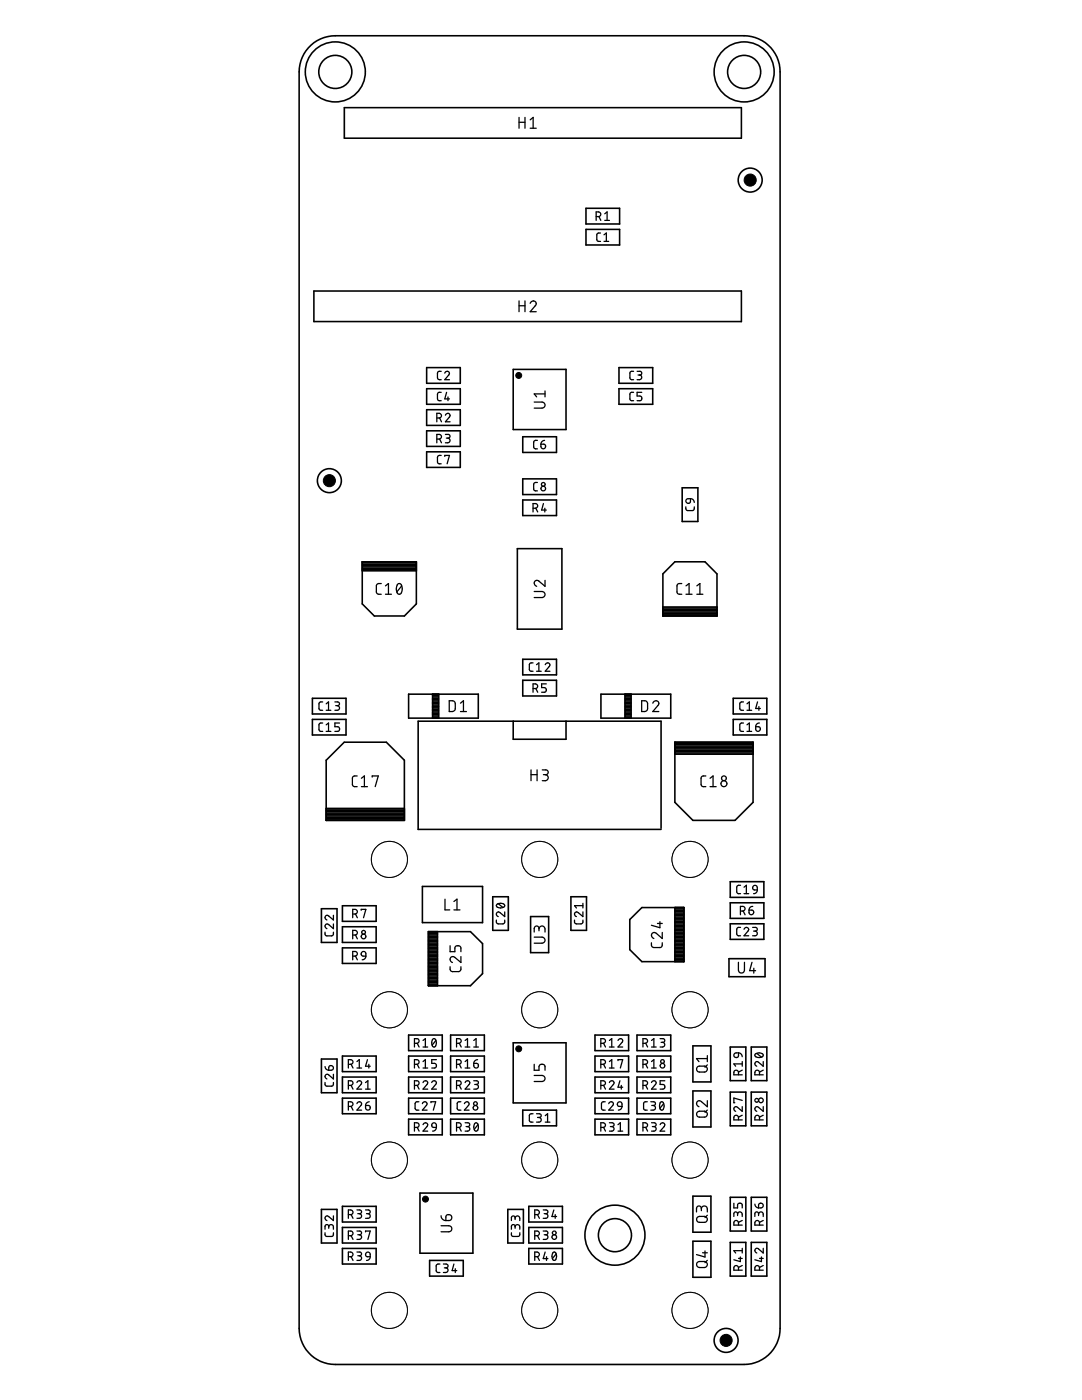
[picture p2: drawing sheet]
<svg xmlns="http://www.w3.org/2000/svg" width="216mm" height="279mm" viewBox="0 0 216 279" stroke-linecap="round" stroke-linejoin="round" font-family="sans-serif">
<g fill="none" stroke="#000" stroke-width=".32">
<path d="M62.1 9a7.2 7.2 0 0 1 4.8-1.9h81.6a7.2 7.2 0 0 1 7.2 7.3v250.7a7.2 7.2 0 0 1-7.2 7.2h-81.6a7.2 7.2 0 0 1-7.2-7.2v-250.7a7.2 7.2 0 0 1 2.4-5.4zM68.7 21.5h79.2v6.1h-79.2zM62.6 58.1h85.3v6.1h-85.3zM116.9 41.6h6.7v3.1h-6.7zM116.9 45.8h6.7v3.1h-6.7zM85.1 73.4h6.7v3.1h-6.7zM85.1 77.6h6.7v3.1h-6.7zM102.4 73.7h10.5v12h-10.5zM123.5 73.4h6.7v3.1h-6.7zM123.5 77.6h6.7v3.1h-6.7zM85.1 81.8h6.7v3.1h-6.7zM85.1 86h6.7v3.1h-6.7z"/>
<path d="M85.1 90.2h6.7v3.1h-6.7zM104.3 87.2h6.7v3.1h-6.7zM104.3 95.6h6.7v3.1h-6.7zM104.3 99.8h6.7v3.1h-6.7zM136.1 97.3h3.2v6.8h-3.2zM72.3 112.1h10.8v8.4l-2.4 2.4h-6l-2.4-2.4zM72.3 113.9h10.8M72.3 113.7h10.8M72.3 113.4h10.8M72.3 113.1h10.8M72.3 112.9h10.8M72.3 112.6h10.8"/>
<path d="M72.3 112.3h10.8M103.2 109.5h8.9v16.1h-8.9zM134.7 112.1h6l2.4 2.4v8.4h-10.8v-8.4zM62.3 139.4h6.7v3.1h-6.7zM81.5 138.5h13.9v4.8h-13.9zM86.3 139.4h1.2M86.3 139.9h1.2M86.3 139.6h1.2M86.3 139.1h1.2M86.3 138.8h1.2M86.3 138.5v4.8M87.5 138.5v4.8"/>
<path d="M104.3 131.6h6.7v3.1h-6.7zM104.3 135.8h6.7v3.1h-6.7zM119.9 138.5h13.9v4.8h-13.9zM124.7 139.4h1.2M124.7 138.5v4.8M124.7 139.9h1.2M124.7 139.6h1.2M124.7 139.1h1.2M124.7 138.8h1.2M125.9 138.5v4.8M132.3 121.1h10.8M132.3 122.7h10.8"/>
<path d="M132.3 122.4h10.8M132.3 122.2h10.8M132.3 121.9h10.8M132.3 121.6h10.8M132.3 121.3h10.8M146.3 139.4h6.7v3.1h-6.7zM62.3 143.6h6.7v3.1h-6.7zM65.1 151.7l3.6-3.6h8.4l3.6 3.6v12h-15.6zM86.3 143.2h1.2M86.3 142.9h1.2M86.3 142.6h1.2M86.3 142.3h1.2"/>
<path d="M86.3 142.1h1.2M86.3 141.8h1.2M86.3 141.5h1.2M86.3 141.3h1.2M86.3 141h1.2M86.3 140.7h1.2M86.3 140.4h1.2M86.3 140.2h1.2M102.4 143.9v3.6h10.5v-3.6M124.7 143.2h1.2M124.7 142.9h1.2M124.7 142.6h1.2"/>
<path d="M124.7 142.3h1.2M124.7 142.1h1.2M124.7 141.8h1.2M124.7 141.5h1.2M124.7 141.3h1.2M124.7 141h1.2M124.7 140.7h1.2M124.7 140.4h1.2M124.7 140.2h1.2M134.7 148.1h15.6v12l-3.6 3.6h-8.4l-3.6-3.6zM134.7 150.5h15.6M134.7 150.3h15.6"/>
<path d="M134.7 150h15.6M134.7 149.7h15.6M134.7 149.5h15.6M134.7 149.2h15.6M134.7 148.9h15.6M134.7 148.6h15.6M134.7 148.4h15.6M146.3 143.6h6.7v3.1h-6.7zM65.1 161.3h15.6M65.1 163.7h15.6M65.1 163.4h15.6M65.1 163.1h15.6"/>
<path d="M65.1 162.8h15.6M65.1 162.6h15.6M65.1 162.3h15.6M65.1 162h15.6M65.1 161.7h15.6M65.1 161.5h15.6M84.3 176.9h12v7.2h-12zM98.3 179h3.1v6.7h-3.1zM113.9 179h3.1v6.7h-3.1zM131.9 165.3v-21.4h-48.5v21.6h48.5M145.7 176h6.7v3.1h-6.7zM64.1 181.4h3.1v6.7h-3.1z"/>
<path d="M68.3 185h6.8v3.1h-6.8zM68.3 180.8h6.8v3.1h-6.8zM68.3 189.2h6.8v3.1h-6.8zM85.5 191.8h1.8M85.5 191.5h1.8M85.5 191.2h1.8M85.5 190.9h1.8M85.5 190.7h1.8M85.5 190.4h1.8M85.5 190.1h1.8M85.5 189.9h1.8M85.5 189.6h1.8"/>
<path d="M85.5 189.3h1.8M85.5 189h1.8M85.5 188.8h1.8M85.5 188.5h1.8M85.5 188.2h1.8M85.5 187.9h1.8M85.5 187.7h1.8M85.5 187.4h1.8M85.5 187.1h1.8M85.5 186.9h1.8M85.5 186.6h1.8M85.5 186.3h1.8"/>
<path d="M85.5 186h1.8M85.5 185.9h8.4l2.4 2.4v6l-2.4 2.4h-8.4zM85.5 196.7h1.8M85.5 196.4h1.8M85.5 196.1h1.8M85.5 195.9h1.8M85.5 195.6h1.8M85.5 195.3h1.8M85.5 195.1h1.8M85.5 194.8h1.8M85.5 194.5h1.8M85.5 194.2h1.8"/>
<path d="M85.5 194h1.8M85.5 193.7h1.8M85.5 193.4h1.8M85.5 193.1h1.8M85.5 192.9h1.8M85.5 192.6h1.8M85.5 192.3h1.8M85.5 192h1.8M87.3 185.9v10.8M105.9 182.9h3.6v7.2h-3.6zM125.7 183.5l2.4-2.4h8.4v10.8h-8.4l-2.4-2.4zM134.7 181.1v10.8"/>
<path d="M134.7 191.8h1.8M134.7 191.5h1.8M134.7 191.2h1.8M134.7 190.9h1.8M134.7 190.7h1.8M134.7 190.4h1.8M134.7 190.1h1.8M134.7 189.9h1.8M134.7 189.6h1.8M134.7 189.3h1.8M134.7 189h1.8M134.7 188.8h1.8"/>
<path d="M134.7 188.5h1.8M134.7 188.2h1.8M134.7 187.9h1.8M134.7 187.7h1.8M134.7 187.4h1.8M134.7 187.1h1.8M134.7 186.9h1.8M134.7 186.6h1.8M134.7 186.3h1.8M134.7 186h1.8M134.7 185.8h1.8M134.7 185.5h1.8"/>
<path d="M134.7 185.2h1.8M134.7 185h1.8M134.7 184.7h1.8M134.7 184.4h1.8M134.7 184.1h1.8M134.7 183.9h1.8M134.7 183.6h1.8M134.7 183.3h1.8M134.7 183h1.8M134.7 182.8h1.8M134.7 182.5h1.8M134.7 182.2h1.8"/>
<path d="M134.7 181.9h1.8M134.7 181.7h1.8M134.7 181.4h1.8M145.5 191.3h7.2v3.6h-7.2zM145.7 180.2h6.7v3.1h-6.7zM145.7 184.4h6.7v3.1h-6.7zM64.1 211.3h3.1v6.8h-3.1zM68.3 219.2h6.8v3.1h-6.8zM68.3 214.9h6.8v3.2h-6.8zM68.3 210.8h6.8v3.1h-6.8zM81.5 206.6h6.7v3.1h-6.7zM81.5 210.8h6.7v3.1h-6.7z"/>
<path d="M81.5 214.9h6.7v3.2h-6.7zM81.5 219.2h6.7v3.1h-6.7zM89.9 219.2h6.7v3.1h-6.7zM89.9 206.6h6.7v3.1h-6.7zM89.9 210.8h6.7v3.1h-6.7zM89.9 214.9h6.7v3.2h-6.7zM102.4 208.1h10.5v12h-10.5zM118.7 219.2h6.7v3.1h-6.7zM118.7 206.6h6.7v3.1h-6.7zM118.7 210.8h6.7v3.1h-6.7zM118.7 214.9h6.7v3.2h-6.7zM127.1 219.2h6.7v3.1h-6.7z"/>
<path d="M127.1 206.6h6.7v3.1h-6.7zM127.1 210.8h6.7v3.1h-6.7zM127.1 214.9h6.7v3.2h-6.7zM138.3 208.7h3.6v7.2h-3.6zM138.3 217.7h3.6v7.2h-3.6zM145.7 218h3.1v6.7h-3.1zM145.7 209h3.1v6.7h-3.1zM149.9 218h3.1v6.7h-3.1zM149.9 209h3.1v6.7h-3.1zM81.5 223.4h6.7v3.1h-6.7zM83.8 238.1h10.6v12h-10.6zM89.9 223.4h6.7v3.1h-6.7z"/>
<path d="M104.3 221.6h6.7v3.1h-6.7zM118.7 223.4h6.7v3.1h-6.7zM127.1 223.4h6.7v3.1h-6.7zM138.3 238.7h3.6v7.2h-3.6zM145.7 239h3.1v6.7h-3.1zM149.9 239h3.1v6.7h-3.1zM64.1 241.4h3.1v6.7h-3.1zM68.3 245h6.8v3.1h-6.8zM68.3 240.7h6.8v3.2h-6.8zM68.3 249.2h6.8v3.1h-6.8zM85.7 251.5h6.7v3.2h-6.7zM101.3 241.4h3.1v6.7h-3.1z"/>
<path d="M105.5 245h6.7v3.1h-6.7zM105.5 240.7h6.7v3.2h-6.7zM105.5 249.2h6.7v3.1h-6.7zM138.3 247.7h3.6v7.2h-3.6zM145.7 247.9h3.1v6.8h-3.1zM149.9 247.9h3.1v6.8h-3.1z"/>
<circle cx="66.9" cy="14.4" r="6"/>
<circle cx="66.9" cy="14.4" r="3.3"/>
<circle cx="148.5" cy="14.4" r="6"/>
<circle cx="148.5" cy="14.4" r="3.3"/>
<circle cx="149.7" cy="35.9" r="2.39"/>
<circle cx="65.7" cy="95.9" r="2.39"/>
<circle cx="122.7" cy="246.5" r="6"/>
<circle cx="122.7" cy="246.5" r="3.3"/>
<circle cx="144.9" cy="267.5" r="2.39"/>
</g>
<g fill="none" stroke="#000" stroke-width=".25">
<path d="M103.6 23.4v2.2M103.6 24.4h1.2M104.8 23.4v2.2M105.8 23.9l.6-.5v2.2M105.8 25.6h1.2M119 43.2h.4a.47 .47 0 0 0 .5-.4 .47 .47 0 0 0-.5-.5h-.4v1.7M119.5 43.2l.4 .8M119.8 46.5h-.5l-.2 .4v1l.2 .3h.5M120.5 48.2h1M120.5 46.9l.5-.4v1.7M120.7 42.7l.4-.4v1.7M120.7 44h.9"/>
<path d="M88 74.1h-.5l-.2 .4 .1 1.2 .6 .1M88 78.3h-.5l-.2 .4 .1 1.2 .6 .1M88.8 74.5a.46 .46 0 0 1 .6-.4 .46 .46 0 0 1 .1 .7l-.7 1h.9M89.1 78.3l-.3 1.3h.9M89.4 79.2v.8M103.6 60v2.2M103.6 61h1.2M104.8 60v2.2M105.8 60.5a.59 .59 0 0 1 .8-.4 .59 .59 0 0 1 .2 .9l-1 1.2h1.2M108.8 78v1.2M108.8 78.6h-2.2l.5 .6M126.4 78.3h-.5l-.2 .4v1l.2 .2 .5 .1"/>
<path d="M126.4 74.1h-.5l-.2 .4v1l.3 .3h.4M127.1 74.1h.6a.37 .37 0 0 1 .4 .4 .37 .37 0 0 1-.4 .3h-.4M127.6 74.8a.47 .47 0 0 1 .5 .5 .47 .47 0 0 1-.5 .5h-.5M128.1 78.3h-1v.7h.6a.47 .47 0 0 1 .4 .5 .47 .47 0 0 1-.4 .5h-.6M87.2 83.4h.4a.47 .47 0 0 0 .5-.4 .47 .47 0 0 0-.5-.5h-.4v1.7M87.2 87.6h.4a.47 .47 0 0 0 .5-.4 .47 .47 0 0 0-.5-.5h-.4v1.7M87.7 83.4l.4 .8M87.7 87.6l.4 .8M88 90.9l-.6 .1-.1 .3v1.1l.2 .1 .5 .1M88.8 91.1v-.2h.9l-.5 1.7M88.9 82.9a.46 .46 0 0 1 .6-.4 .46 .46 0 0 1 .2 .7l-.8 1h.9M88.9 86.7h.5a.37 .37 0 0 1 .4 .4 .37 .37 0 0 1-.4 .3h-.3"/>
<path d="M89.3 87.4a.47 .47 0 0 1 .5 .5 .47 .47 0 0 1-.5 .5h-.4M106.6 80.2h1.6a.6 .6 0 0 1 .6 .6 .6 .6 0 0 1-.6 .6h-1.6M107.2 96.3l-.6 .1-.1 .3v1l.2 .2 .5 .1M107.2 87.9h-.5l-.2 .4v1l.2 .2 .5 .1M107.9 88.6h.6a.47 .47 0 0 1 .4 .6 .47 .47 0 0 1-.5 .4 .47 .47 0 0 1-.5-.5zM108.7 87.9l-.6 .3-.2 .4M137 99.7l.8-.2v.6a.47 .47 0 0 1-.7 .3 .47 .47 0 0 1-.1-.7zM137.8 99.5a.73 .73 0 0 1 .7 .8M76.1 116.5h-.7l-.3 .4v1.4l.3 .3h.7M76.9 118.6h1.2M76.9 116.9l.6-.4v2.1M79.4 116.6l.1-.1a.9 .9 0 0 1 .7 1.3v.3a.51 .51 0 0 1-.5 .5 .51 .51 0 0 1-.5-.5l-.1-.8z"/>
<path d="M80.2 116.9l-1 1.2M106.4 101.4h.4a.47 .47 0 0 0 .5-.4 .47 .47 0 0 0-.5-.5h-.4v1.7M106.6 118h1.6a.6 .6 0 0 1 .6 .6 .6 .6 0 0 1-.6 .7h-1.6M106.9 101.4l.4 .8M108.4 100.5l-.3 1.3h.9M108.7 101.4v.8M108.8 115.8v1.2l-1.3-1a.59 .59 0 0 0-.9 .2 .59 .59 0 0 0 .5 .8M136 116.5h-.7l-.2 .4 .1 1.5 .2 .2h.6M136.8 101.2l.1 .5 .3 .2h1.1l.2-.2v-.5M136.9 118.6h1.2M136.9 116.9l.6-.4v2.1M139 118.6h1.3"/>
<path d="M139 116.9l.7-.4v2.1M89.6 139.8l.8 .1 .3 .2 .1 .3-.1 1.4a1.11 1.11 0 0 1-1.1 .2zM106.4 132.3h-.5l-.3 .4 .1 1.2 .7 .1M106.4 137.4h.4a.47 .47 0 0 0 .5-.5 .47 .47 0 0 0-.5-.4h-.4v1.7M106.9 137.4l.4 .8M107.1 134h.9M107.1 132.7l.4-.4v1.7M108.8 132.7a.46 .46 0 0 1 .7-.4 .46 .46 0 0 1 .1 .7l-.8 1h.9M109 136.5h-.9v.7h.5a.47 .47 0 0 1 .4 .5 .47 .47 0 0 1-.4 .5h-.5M128 139.8l.8 .1 .3 .2 .1 .3-.1 1.4a1.03 1.03 0 0 1-1.1 .2zM64.4 140.1l-.6 .1-.2 .3 .1 1 .2 .2 .5 .1M64.4 144.3h-.5l-.3 .4 .1 1 .2 .2 .5 .1"/>
<path d="M65.1 146h.9M65.1 141.8h.9M65.1 140.5l.5-.4v1.7M65.1 144.7l.5-.4v1.7M66.8 140.1h.6a.37 .37 0 0 1 .4 .4 .37 .37 0 0 1-.4 .3h-.4M67.3 140.8a.47 .47 0 0 1 .5 .5 .47 .47 0 0 1-.5 .5h-.5M67.8 144.3h-1v.7h.6a.47 .47 0 0 1 .4 .5 .47 .47 0 0 1-.4 .5h-.6M71.3 154.9h-.7l-.3 .4 .1 1.5 .2 .2h.7M72.1 157h1.2M72.1 155.3l.6-.4v2.1M74.3 155.1v-.2h1.2l-.6 2.1M91.9 142h1.2"/>
<path d="M91.9 140.3l.6-.5v2.2M106 153.6v2.2M106 154.6h1.2M107.2 153.6v2.2M108.2 153.6h.7a.48 .48 0 0 1 .5 .5 .48 .48 0 0 1-.5 .5h-.5M108.8 154.6a.6 .6 0 0 1 .6 .6 .6 .6 0 0 1-.6 .6h-.6M130.3 140.3a.59 .59 0 0 1 .8-.4 .59 .59 0 0 1 .2 .9l-1 1.2h1.2M140.8 154.9h-.6l-.3 .4 .1 1.5 .2 .2h.6M141.7 157h1.2M141.7 155.3l.6-.4v2.1M148.4 144.3h-.6l-.2 .4v1l.2 .2 .6 .1M148.4 140.1l-.7 .1-.1 .3v1l.2 .2 .6 .1"/>
<path d="M149.1 146h.9M149.1 144.7l.4-.4v1.7M149.1 140.5l.4-.4v1.7M149.1 141.8h.9M150.8 145h.5a.46 .46 0 0 1 .4 .5 .46 .46 0 0 1-.5 .5 .46 .46 0 0 1-.4-.5zM151.2 140.1l-.4 1.3h.9M151.4 141v.8M151.5 144.3a.7 .7 0 0 0-.7 .7M88.8 179.5v2.1h.9M90.6 179.9l.6-.4v2.1M147.8 176.7h-.6l-.2 .4v1l.2 .2 .6 .1M148.5 178.4h.9"/>
<path d="M148.5 177.1l.4-.4v1.7M150.3 176.8l.3-.1 .4 .1 .1 .8-.8-.1-.1-.4zM151.1 177.6a.7 .7 0 0 1-.7 .8M64.9 186v.5l.3 .3h1.1l.2-.3v-.5M66.5 184.4v.9l-.9-.8a.46 .46 0 0 0-.7 .2 .46 .46 0 0 0 .3 .6M66.5 182.7v.9l-.9-.8a.45 .45 0 0 0-.7 .2 .45 .45 0 0 0 .3 .6M70.4 186.6h.4a.47 .47 0 0 0 .5-.5 .47 .47 0 0 0-.5-.4h-.4v1.7M70.4 182.4h.4a.47 .47 0 0 0 .5-.5 .47 .47 0 0 0-.5-.4h-.4v1.7M70.4 190.8h.4a.47 .47 0 0 0 .5-.4 .47 .47 0 0 0-.5-.5h-.4v1.7M70.9 186.6l.4 .8M70.9 182.4l.4 .8M70.9 190.8l.4 .8"/>
<path d="M72.1 181.7v-.2h.9l-.5 1.7M72.2 190l.3-.1a.44 .44 0 0 1 .5 .5v.4h-.7l-.2-.4zM73 190.8l-.3 .6-.4 .2M89.8 192.9l.1 .7 .4 .3h1.3l.3-.3 .1-.7M89.8 188.7v1.2h1v-.7a.62 .62 0 0 1 .6-.5 .62 .62 0 0 1 .6 .5v.7M90.6 181.6h1.2M92 190.9v1.2l-1.2-1a.59 .59 0 0 0-1 .1 .59 .59 0 0 0 .5 .9M99 183.6l.1 .5 .3 .3 1.1-.1 .2-.2v-.5M99.1 180.5a1.03 1.03 0 0 1 1.6 .2 .98 .98 0 0 1-1.7 0zM99.4 180.4l1 .7M100.7 182v.9l-.9-.8a.45 .45 0 0 0-.7 .2 .45 .45 0 0 0 .3 .6M106.6 187h1.6a.6 .6 0 0 1 .6 .6 .6 .6 0 0 1-.6 .6h-1.6"/>
<path d="M107.5 185.4a.6 .6 0 0 1 .7-.6 .6 .6 0 0 1 .6 .6v.6M107.5 185.8v-.5a.48 .48 0 0 0-.4-.5 .48 .48 0 0 0-.5 .5v.7M114.6 183.6l.1 .5 .3 .3 1.1-.1 .2-.2v-.5M116.3 182v.9l-.9-.8a.46 .46 0 0 0-.8 .2 .46 .46 0 0 0 .4 .6M116.3 180.3v.9M116.3 180.7h-1.7l.4 .5M130 188.2v.6l.5 .3 1.5-.1 .1-.2v-.6M131.2 184.3h.9M131.7 183.9v1.2l-1.7-.4M132.1 186.1v1.2l-1.1-1a.6 .6 0 0 0-1 .1 .6 .6 0 0 0 .5 .9M147.3 192v1.6a.6 .6 0 0 0 .6 .6 .6 .6 0 0 0 .6-.6v-1.6M147.7 181.8h.5a.47 .47 0 0 0 .5-.4 .47 .47 0 0 0-.5-.5h-.5v1.7"/>
<path d="M147.8 185.1h-.6l-.2 .4v1l.2 .2 .6 .1M148.3 181.8l.4 .8M148.5 185.5a.45 .45 0 0 1 .6-.4 .45 .45 0 0 1 .1 .7l-.7 1h.9M149.5 181.6h.5a.46 .46 0 0 1 .4 .5 .46 .46 0 0 1-.5 .4 .46 .46 0 0 1-.4-.4zM150.1 192l-.5 1.7h1.2M150.2 185.1h.5a.37 .37 0 0 1 .4 .4 .37 .37 0 0 1-.4 .3h-.3M150.2 180.9a.7 .7 0 0 0-.7 .7M150.4 193.2v1M150.6 185.8a.47 .47 0 0 1 .5 .5 .47 .47 0 0 1-.5 .5h-.4M64.9 216v.5l.3 .3 1.1-.1 .2-.2v-.5M64.9 212.9l.1 .4 .6 .3M65.7 212.8a.48 .48 0 0 1 .8 .1 .48 .48 0 0 1-.4 .7h-.5z"/>
<path d="M66.5 214.4v.9l-.9-.8a.46 .46 0 0 0-.7 .2 .46 .46 0 0 0 .3 .6M69.5 216.6h.5a.47 .47 0 0 0 .4-.4 .47 .47 0 0 0-.4-.5h-.5v1.7M69.5 212.4h.5a.47 .47 0 0 0 .4-.5 .47 .47 0 0 0-.4-.4h-.5v1.6M70.1 216.6l.3 .8M70.1 212.4l.3 .7M71.2 216a.46 .46 0 0 1 .7-.3 .46 .46 0 0 1 .1 .7l-.8 1h1M71.2 213.1h1M71.2 211.9l.5-.4v1.6M72.9 217.4h1M72.9 216l.5-.3v1.7M73.3 211.5l-.4 1.3h1M73.6 212.4v.7"/>
<path d="M73.7 219.9h-.2a.71 .71 0 0 0-.6 .7M82.7 216.6h.5a.47 .47 0 0 0 .4-.4 .47 .47 0 0 0-.4-.5h-.5v1.7M82.7 208.2h.5a.47 .47 0 0 0 .4-.4 .47 .47 0 0 0-.4-.5h-.5v1.7M82.7 212.4h.5a.47 .47 0 0 0 .4-.5 .47 .47 0 0 0-.4-.4h-.5v1.6M83.2 216.6l.4 .8M83.2 208.2l.4 .8M83.2 212.4l.4 .7M83.6 219.9h-.5l-.3 .4 .1 1 .2 .2 .5 .1M84.4 216a.46 .46 0 0 1 .7-.3 .46 .46 0 0 1 .1 .7l-.8 1h.9M84.4 207.6l.5-.3v1.7M84.4 211.9l.5-.4v1.6M84.4 209h.9"/>
<path d="M84.4 213.1h.9M86.1 216a.46 .46 0 0 1 .7-.3 .46 .46 0 0 1 .1 .7l-.8 1h1M86.4 207.4l.2-.1a.98 .98 0 0 1 0 1.7 1.03 1.03 0 0 1-.2-1.6zM87 207.6l-.8 1M87.1 211.5h-1v.7h.6a.47 .47 0 0 1 .4 .5 .47 .47 0 0 1-.4 .4h-.6M91.1 216.6h.5a.47 .47 0 0 0 .4-.4 .47 .47 0 0 0-.4-.5h-.5v1.7M91.1 208.2h.5a.47 .47 0 0 0 .4-.4 .47 .47 0 0 0-.4-.5h-.5v1.7M91.1 212.4h.5a.47 .47 0 0 0 .4-.5 .47 .47 0 0 0-.4-.4h-.5v1.6M91.7 216.6l.3 .8M91.7 208.2l.3 .8M91.7 212.4l.3 .7M92 219.9h-.5l-.3 .4v1l.3 .2 .5 .1"/>
<path d="M92.8 216a.46 .46 0 0 1 .7-.3 .46 .46 0 0 1 .1 .7l-.8 1h.9M92.8 209h.9M92.8 213.1h.9M92.8 207.6l.5-.3v1.7M92.8 211.9l.5-.4v1.6M94.5 215.7h.6a.37 .37 0 0 1 .4 .4 .37 .37 0 0 1-.4 .3h-.4M94.5 212.2h.6a.48 .48 0 0 1 .4 .5 .48 .48 0 0 1-.5 .5 .48 .48 0 0 1-.5-.5zM94.5 209h1M94.5 207.6l.5-.3v1.7M95 216.4a.47 .47 0 0 1 .5 .5 .47 .47 0 0 1-.5 .5h-.5M95.3 211.5l-.5 .1-.3 .6M106.6 214.6h1.6a.6 .6 0 0 1 .6 .6 .6 .6 0 0 1-.6 .6h-1.6"/>
<path d="M106.6 212.4v1.2h.9v-.7a.62 .62 0 0 1 .7-.5 .62 .62 0 0 1 .6 .5v.7M119.9 216.6h.5a.47 .47 0 0 0 .4-.4 .47 .47 0 0 0-.4-.5h-.5v1.7M119.9 208.2h.5a.47 .47 0 0 0 .4-.4 .47 .47 0 0 0-.4-.5h-.5v1.7M119.9 212.4h.5a.47 .47 0 0 0 .4-.5 .47 .47 0 0 0-.4-.4h-.5v1.6M120.4 216.6l.4 .8M120.4 208.2l.4 .8M120.4 212.4l.4 .7M120.8 219.9h-.6l-.2 .4 .1 1.1 .7 .2M121.6 216a.46 .46 0 0 1 .7-.3 .46 .46 0 0 1 .1 .7l-.8 1h.9M121.6 209h.9M121.6 213.1h.9M121.6 207.6l.5-.3v1.7"/>
<path d="M121.6 211.9l.5-.4v1.6M123.3 207.6a.46 .46 0 0 1 .7-.3 .46 .46 0 0 1 .1 .7l-.8 1h.9M123.3 211.7v-.2h.9l-.4 1.6M123.7 215.7l-.4 1.3h.9M124 216.6v.8M128.3 216.6h.5a.47 .47 0 0 0 .4-.4 .47 .47 0 0 0-.4-.5h-.5v1.7M128.3 208.2h.5a.47 .47 0 0 0 .4-.4 .47 .47 0 0 0-.4-.5h-.5v1.7M128.3 212.4h.5a.47 .47 0 0 0 .4-.5 .47 .47 0 0 0-.4-.4h-.5v1.6M128.8 216.6l.4 .8M128.8 208.2l.4 .8M128.8 212.4l.4 .7M129.2 219.9h-.5l-.3 .4v1l.3 .2 .5 .1"/>
<path d="M129.9 219.9h.5a.37 .37 0 0 1 .4 .3 .37 .37 0 0 1-.4 .4h-.4M130 216a.46 .46 0 0 1 .7-.3 .46 .46 0 0 1 .1 .7l-.8 1h.9M130 209h.9M130 213.1h.9M130 207.6l.5-.3v1.7M130 211.9l.5-.4v1.6M131.7 207.3h.6a.37 .37 0 0 1 .4 .4 .37 .37 0 0 1-.4 .3h-.4M131.8 220l.3-.1a.98 .98 0 0 1 0 1.7 1.07 1.07 0 0 1-.3-1.6zM132.2 208a.47 .47 0 0 1 .5 .5 .47 .47 0 0 1-.5 .5h-.5M132.7 215.7h-1v.7h.6a.48 .48 0 0 1 .4 .5 .48 .48 0 0 1-.4 .5h-.6M139.2 212.9l1.3-.1a.59 .59 0 0 1 .6 .6 .59 .59 0 0 1-.6 .6h-.9a.6 .6 0 0 1-.6-.4 .6 .6 0 0 1 .2-.7zM141.1 219.7v1.2l-1.1-1a.59 .59 0 0 0-1 .1 .59 .59 0 0 0 .5 .9"/>
<path d="M141.1 212.5l-.4 .5M141.1 211.3h-2.1l.5 .6M141.1 210.7v1.2M146.6 210.3l.8-.2v.6a.47 .47 0 0 1-.7 .3 .47 .47 0 0 1-.1-.7zM147.4 214.5v-.5a.47 .47 0 0 0-.5-.4 .47 .47 0 0 0-.5 .4v.5h1.7M147.4 210.1l.6 .3 .1 .5M148.1 219.6l-1.7-.5v1h.2M148.1 213.6l-.7 .4M148.1 212.3h-1.7l.4 .5M148.1 211.9v.9M150.7 210.3a1.07 1.07 0 0 1 1.6 .3 .98 .98 0 0 1-1.7 0zM151 210.2l.9 .8"/>
<path d="M151.6 214.5v-.5a.47 .47 0 0 0-.5-.4 .47 .47 0 0 0-.5 .4v.5h1.7M152.3 211.9v.9l-.9-.8a.45 .45 0 0 0-.8 .1 .45 .45 0 0 0 .4 .7M152.3 213.6l-.7 .4M69.5 220.8h.5a.47 .47 0 0 0 .4-.5 .47 .47 0 0 0-.4-.4h-.5v1.7M70.1 220.8l.3 .8M71.2 220.3a.46 .46 0 0 1 .7-.4 .46 .46 0 0 1 .1 .7l-.8 1h1M72.9 220.6h.6a.48 .48 0 0 1 .4 .5 .48 .48 0 0 1-.5 .5 .48 .48 0 0 1-.5-.5zM82.7 225h.5a.47 .47 0 0 0 .4-.5 .47 .47 0 0 0-.4-.4h-.5v1.6M83.2 225l.4 .7M84.3 220.3a.46 .46 0 0 1 .6-.4 .46 .46 0 0 1 .2 .7l-.8 1h.9M84.4 224.5a.46 .46 0 0 1 .7-.4 .46 .46 0 0 1 .1 .7l-.8 .9h.9M86 220.1v-.2h.9l-.4 1.7"/>
<path d="M86.3 224.2l.3-.1 .3 .1 .2 .8-.8-.1-.2-.4zM87.1 225l-.1 .2a.71 .71 0 0 1-.7 .5M91.1 225h.5a.47 .47 0 0 0 .4-.5 .47 .47 0 0 0-.4-.4h-.5v1.6M91.7 225l.3 .7M92.7 220.3a.46 .46 0 0 1 .6-.4 .46 .46 0 0 1 .2 .7l-.8 1h.9M92.8 224.1h.6a.38 .38 0 0 1 .3 .4 .38 .38 0 0 1-.3 .3h-.4M93.3 224.8a.46 .46 0 0 1 .4 .5 .46 .46 0 0 1-.4 .4h-.5M94.7 224.2l.3-.1a.98 .98 0 0 1 0 1.6 1.04 1.04 0 0 1-.3-1.5zM95.4 224.5l-.8 .9M106.4 222.3l-.7 .1-.1 .3 .1 1 .2 .2h.5M107.1 222.3h.5a.37 .37 0 0 1 .4 .3 .37 .37 0 0 1-.4 .4h-.3M107.5 223a.47 .47 0 0 1 .5 .5 .47 .47 0 0 1-.5 .4h-.4"/>
<path d="M108.8 223.9h.9M108.8 222.7l.5-.4v1.6M119.9 225h.5a.47 .47 0 0 0 .4-.5 .47 .47 0 0 0-.4-.4h-.5v1.6M120.4 225l.4 .7M121.5 220.3a.46 .46 0 0 1 .6-.4 .46 .46 0 0 1 .2 .7l-.8 1h.9M121.6 224.1h.6a.38 .38 0 0 1 .3 .4 .38 .38 0 0 1-.3 .3h-.4M122.1 224.8a.46 .46 0 0 1 .4 .5 .46 .46 0 0 1-.4 .4h-.5M123.3 225.7h.9M123.3 224.5l.5-.4v1.6M123.3 220l.4-.1a.44 .44 0 0 1 .4 .4v.5h-.7l-.2-.4zM124.1 220.8l-.3 .6-.4 .2M128.3 225h.5a.47 .47 0 0 0 .4-.5 .47 .47 0 0 0-.4-.4h-.5v1.6"/>
<path d="M128.8 225l.4 .7M130 224.1h.6a.38 .38 0 0 1 .3 .4 .38 .38 0 0 1-.3 .3h-.4M130.3 220.6a.47 .47 0 0 1 .5 .5 .47 .47 0 0 1-.5 .5h-.4M130.5 224.8a.46 .46 0 0 1 .4 .5 .46 .46 0 0 1-.4 .4h-.5M131.7 224.5a.46 .46 0 0 1 .7-.4 .46 .46 0 0 1 .1 .7l-.8 .9h1M132.4 220.3l-.7 .9M139.2 221.9a2.07 2.07 0 0 1 1.6-.1 .59 .59 0 0 1 .3 .7 .59 .59 0 0 1-.6 .4h-.9a.59 .59 0 0 1-.6-.3 .59 .59 0 0 1 .2-.7zM141.1 221.5l-.4 .5M147.4 223.5v-.5a.47 .47 0 0 0-.5-.4 .47 .47 0 0 0-.5 .4v.5h1.7M148.1 220.9v.9l-.9-.8a.46 .46 0 0 0-.8 .1 .46 .46 0 0 0 .4 .7M148.1 222.6l-.7 .3M151.6 223.5v-.5a.47 .47 0 0 0-.5-.4 .47 .47 0 0 0-.5 .4v.5h1.7"/>
<path d="M152.3 220.9v.9l-.9-.8a.45 .45 0 0 0-.8 .1 .45 .45 0 0 0 .4 .7M152.3 222.6l-.7 .3M64.9 246v.5l.3 .3 1.1-.1 .2-.2v-.5M65.6 244.9a.47 .47 0 0 1 .5-.5 .47 .47 0 0 1 .4 .5v.4M65.6 245.1v-.3a.37 .37 0 0 0-.4-.4 .37 .37 0 0 0-.3 .4v.5M66.5 242.7v.9l-.9-.8a.45 .45 0 0 0-.7 .1 .45 .45 0 0 0 .3 .7M69.5 246.6h.5a.47 .47 0 0 0 .4-.5 .47 .47 0 0 0-.4-.4h-.5v1.7M69.5 242.4h.5a.47 .47 0 0 0 .4-.5 .47 .47 0 0 0-.4-.4h-.5v1.6M69.5 250.8h.5a.47 .47 0 0 0 .4-.5 .47 .47 0 0 0-.4-.4h-.5v1.6M70.1 246.6l.3 .8M70.1 242.4l.3 .7M70.1 250.8l.3 .7"/>
<path d="M71.2 245.7h.6a.37 .37 0 0 1 .4 .4 .37 .37 0 0 1-.4 .3h-.4M71.2 241.5h.6a.37 .37 0 0 1 .4 .3 .37 .37 0 0 1-.4 .4h-.4M71.2 249.9h.6a.37 .37 0 0 1 .4 .3 .37 .37 0 0 1-.4 .4h-.4M71.7 246.4a.47 .47 0 0 1 .5 .5 .47 .47 0 0 1-.5 .5h-.5M71.7 242.2a.47 .47 0 0 1 .5 .5 .47 .47 0 0 1-.5 .4h-.5M71.7 250.6a.47 .47 0 0 1 .5 .5 .47 .47 0 0 1-.5 .4h-.5M72.9 241.5h.6a.37 .37 0 0 1 .4 .3 .37 .37 0 0 1-.4 .4h-.4M72.9 245.9v-.2h1l-.5 1.7M73.1 250l.3-.1 .3 .1 .2 .8-.9-.1-.1-.4zM73.4 242.2a.47 .47 0 0 1 .5 .5 .47 .47 0 0 1-.5 .4h-.5M73.9 250.8a.7 .7 0 0 1-.8 .7M87.8 252.3h-.5l-.3 .3 .1 1.1 .3 .3h.4"/>
<path d="M88 244.6h1.6a.6 .6 0 0 1 .6 .6 .6 .6 0 0 1-.6 .6h-1.6M88 242.6l.3 .7 .7 .3M88.5 252.3h.5a.38 .38 0 0 1 .4 .3 .38 .38 0 0 1-.4 .4h-.3M88.9 253a.47 .47 0 0 1 .5 .5 .47 .47 0 0 1-.5 .5h-.4M89 242.6a.62 .62 0 0 1 1.1 .1 .62 .62 0 0 1-.5 .9h-.6zM90.6 252.3l-.4 1.3h.9M90.8 253.2v.8M102 246l.1 .5 .3 .3 1.1-.1 .2-.2v-.5M102.8 244.9a.47 .47 0 0 1 .5-.5 .47 .47 0 0 1 .4 .5v.4M102.8 245.1v-.3a.37 .37 0 0 0-.4-.4 .37 .37 0 0 0-.4 .4v.5M102.8 243.1a.47 .47 0 0 1 .5-.4 .47 .47 0 0 1 .4 .4v.5M102.8 243.4v-.4a.37 .37 0 0 0-.4-.3 .37 .37 0 0 0-.4 .3v.6"/>
<path d="M106.7 246.6h.5a.47 .47 0 0 0 .4-.5 .47 .47 0 0 0-.4-.4h-.5v1.7M106.7 242.4h.5a.47 .47 0 0 0 .4-.5 .47 .47 0 0 0-.4-.4h-.5v1.6M106.7 250.8h.5a.47 .47 0 0 0 .4-.5 .47 .47 0 0 0-.4-.4h-.5v1.6M107.3 246.6l.3 .8M107.3 242.4l.3 .7M107.3 250.8l.3 .7M108.4 245.7h.6a.37 .37 0 0 1 .3 .4 .37 .37 0 0 1-.3 .3h-.4M108.4 241.5h.6a.37 .37 0 0 1 .3 .3 .37 .37 0 0 1-.3 .4h-.4M108.8 249.9l-.4 1.3h.9M108.9 246.4a.47 .47 0 0 1 .4 .5 .47 .47 0 0 1-.4 .5h-.5M108.9 242.2a.47 .47 0 0 1 .4 .5 .47 .47 0 0 1-.4 .4h-.5M109.1 250.8v.7"/>
<path d="M110.3 250l.3-.1a.98 .98 0 0 1 0 1.6 1.07 1.07 0 0 1-.3-1.5zM110.5 241.5l-.4 1.3h1M110.8 242.4v.7M111 250.3l-.8 .9M139.2 242.9a2.07 2.07 0 0 1 1.6-.1 .59 .59 0 0 1 .3 .7 .59 .59 0 0 1-.6 .4h-.9a.59 .59 0 0 1-.6-.3 .59 .59 0 0 1 .2-.7zM139.2 251.9a2.07 2.07 0 0 1 1.6-.1 .6 .6 0 0 1 .3 .7 .6 .6 0 0 1-.6 .5h-.9l-.4-.2-.2-.3zM140 241.3a.59 .59 0 0 1 .5-.6 .59 .59 0 0 1 .6 .6v.6M140 241.6v-.4a.49 .49 0 0 0-.5-.5 .49 .49 0 0 0-.5 .5v.7M140.2 250h.9M140.7 249.7v1.2l-1.7-.5M141.1 242.5l-.4 .5M141.1 251.5l-.4 .5"/>
<path d="M146.4 240.1v1h.8v-.6a.48 .48 0 0 1 .4-.4 .48 .48 0 0 1 .5 .4v.6M147.2 242.3a.47 .47 0 0 1 .4-.4 .47 .47 0 0 1 .5 .4v.5M147.2 242.6v-.4a.37 .37 0 0 0-.4-.3 .37 .37 0 0 0-.4 .3v.6M147.4 244.5v-.5a.47 .47 0 0 0-.5-.4 .47 .47 0 0 0-.5 .4v.5h1.7M147.4 253.5v-.5a.47 .47 0 0 0-.5-.4 .47 .47 0 0 0-.5 .4v.5h1.7M147.4 251.1h.7M147.7 250.8v1l-1.3-.4M148.1 249.1v1M148.1 243.6l-.7 .3M148.1 252.6l-.7 .3M148.1 249.6h-1.7l.4 .5M150.6 240.3l.2 .4 .6 .4"/>
<path d="M151.4 242.3a.47 .47 0 0 1 .4-.4 .47 .47 0 0 1 .5 .4v.5M151.4 242.6v-.4a.37 .37 0 0 0-.4-.3 .37 .37 0 0 0-.4 .3v.6M151.5 240.2a.48 .48 0 0 1 .8 .2 .48 .48 0 0 1-.5 .7h-.4zM151.6 244.5v-.5a.47 .47 0 0 0-.5-.4 .47 .47 0 0 0-.5 .4v.5h1.7M151.6 253.5v-.5a.47 .47 0 0 0-.5-.4 .47 .47 0 0 0-.5 .4v.5h1.7M151.6 251.1h.7M151.9 250.8v1l-1.3-.4M152.3 249.1v1l-.9-.8a.46 .46 0 0 0-.8 .1 .46 .46 0 0 0 .4 .7M152.3 243.6l-.7 .3M152.3 252.6l-.7 .3"/>
<circle cx="108.4" cy="97.5" r=".47"/>
<circle cx="108.4" cy="96.7" r=".37"/>
<circle cx="144.4" cy="156.4" r=".6"/>
<circle cx="144.5" cy="155.3" r=".48"/>
<circle cx="72.5" cy="186.9" r=".47"/>
<circle cx="72.5" cy="186.1" r=".37"/>
<circle cx="132.2" cy="212.7" r=".47"/>
<circle cx="132.2" cy="211.8" r=".37"/>
<circle cx="151" cy="219.6" r=".37"/>
<circle cx="151.8" cy="219.6" r=".47"/>
<circle cx="94.9" cy="220.2" r=".38"/>
<circle cx="94.9" cy="221.1" r=".47"/>
<circle cx="110.6" cy="246.9" r=".46"/>
<circle cx="110.6" cy="246.1" r=".38"/>
</g>
<g fill="#000" stroke="#000" stroke-width=".2">
<circle cx="149.7" cy="35.9" r="1.21"/>
<circle cx="103.5" cy="74.9" r=".59"/>
<circle cx="65.7" cy="95.9" r="1.21"/>
<circle cx="103.5" cy="209.3" r=".59"/>
<circle cx="84.9" cy="239.3" r=".59"/>
<circle cx="144.9" cy="267.5" r="1.21"/>
</g>
<circle cx="107.7" cy="171.5" r="3.6" fill="none" stroke="#000" stroke-width=".2"/>
<circle cx="107.7" cy="171.5" r="3.6" fill="#fff" stroke="#000" stroke-width=".2"/>
<circle cx="77.7" cy="201.5" r="3.6" fill="none" stroke="#000" stroke-width=".2"/>
<circle cx="77.7" cy="201.5" r="3.6" fill="#fff" stroke="#000" stroke-width=".2"/>
<circle cx="77.7" cy="231.5" r="3.6" fill="none" stroke="#000" stroke-width=".2"/>
<circle cx="77.7" cy="231.5" r="3.6" fill="#fff" stroke="#000" stroke-width=".2"/>
<circle cx="77.7" cy="261.5" r="3.6" fill="none" stroke="#000" stroke-width=".2"/>
<circle cx="77.7" cy="261.5" r="3.6" fill="#fff" stroke="#000" stroke-width=".2"/>
<circle cx="107.7" cy="201.5" r="3.6" fill="none" stroke="#000" stroke-width=".2"/>
<circle cx="107.7" cy="201.5" r="3.6" fill="#fff" stroke="#000" stroke-width=".2"/>
<circle cx="107.7" cy="231.5" r="3.6" fill="none" stroke="#000" stroke-width=".2"/>
<circle cx="107.7" cy="231.5" r="3.6" fill="#fff" stroke="#000" stroke-width=".2"/>
<circle cx="107.7" cy="261.5" r="3.6" fill="none" stroke="#000" stroke-width=".2"/>
<circle cx="107.7" cy="261.5" r="3.6" fill="#fff" stroke="#000" stroke-width=".2"/>
<circle cx="137.7" cy="171.5" r="3.6" fill="none" stroke="#000" stroke-width=".2"/>
<circle cx="137.7" cy="171.5" r="3.6" fill="#fff" stroke="#000" stroke-width=".2"/>
<circle cx="137.7" cy="201.5" r="3.6" fill="none" stroke="#000" stroke-width=".2"/>
<circle cx="137.7" cy="201.5" r="3.6" fill="#fff" stroke="#000" stroke-width=".2"/>
<circle cx="137.7" cy="231.5" r="3.6" fill="none" stroke="#000" stroke-width=".2"/>
<circle cx="137.7" cy="231.5" r="3.6" fill="#fff" stroke="#000" stroke-width=".2"/>
<circle cx="137.7" cy="261.5" r="3.6" fill="none" stroke="#000" stroke-width=".2"/>
<circle cx="137.7" cy="261.5" r="3.6" fill="#fff" stroke="#000" stroke-width=".2"/>
<circle cx="77.7" cy="171.5" r="3.6" fill="none" stroke="#000" stroke-width=".2"/>
<circle cx="77.7" cy="171.5" r="3.6" fill="#fff" stroke="#000" stroke-width=".2"/>
</svg>
